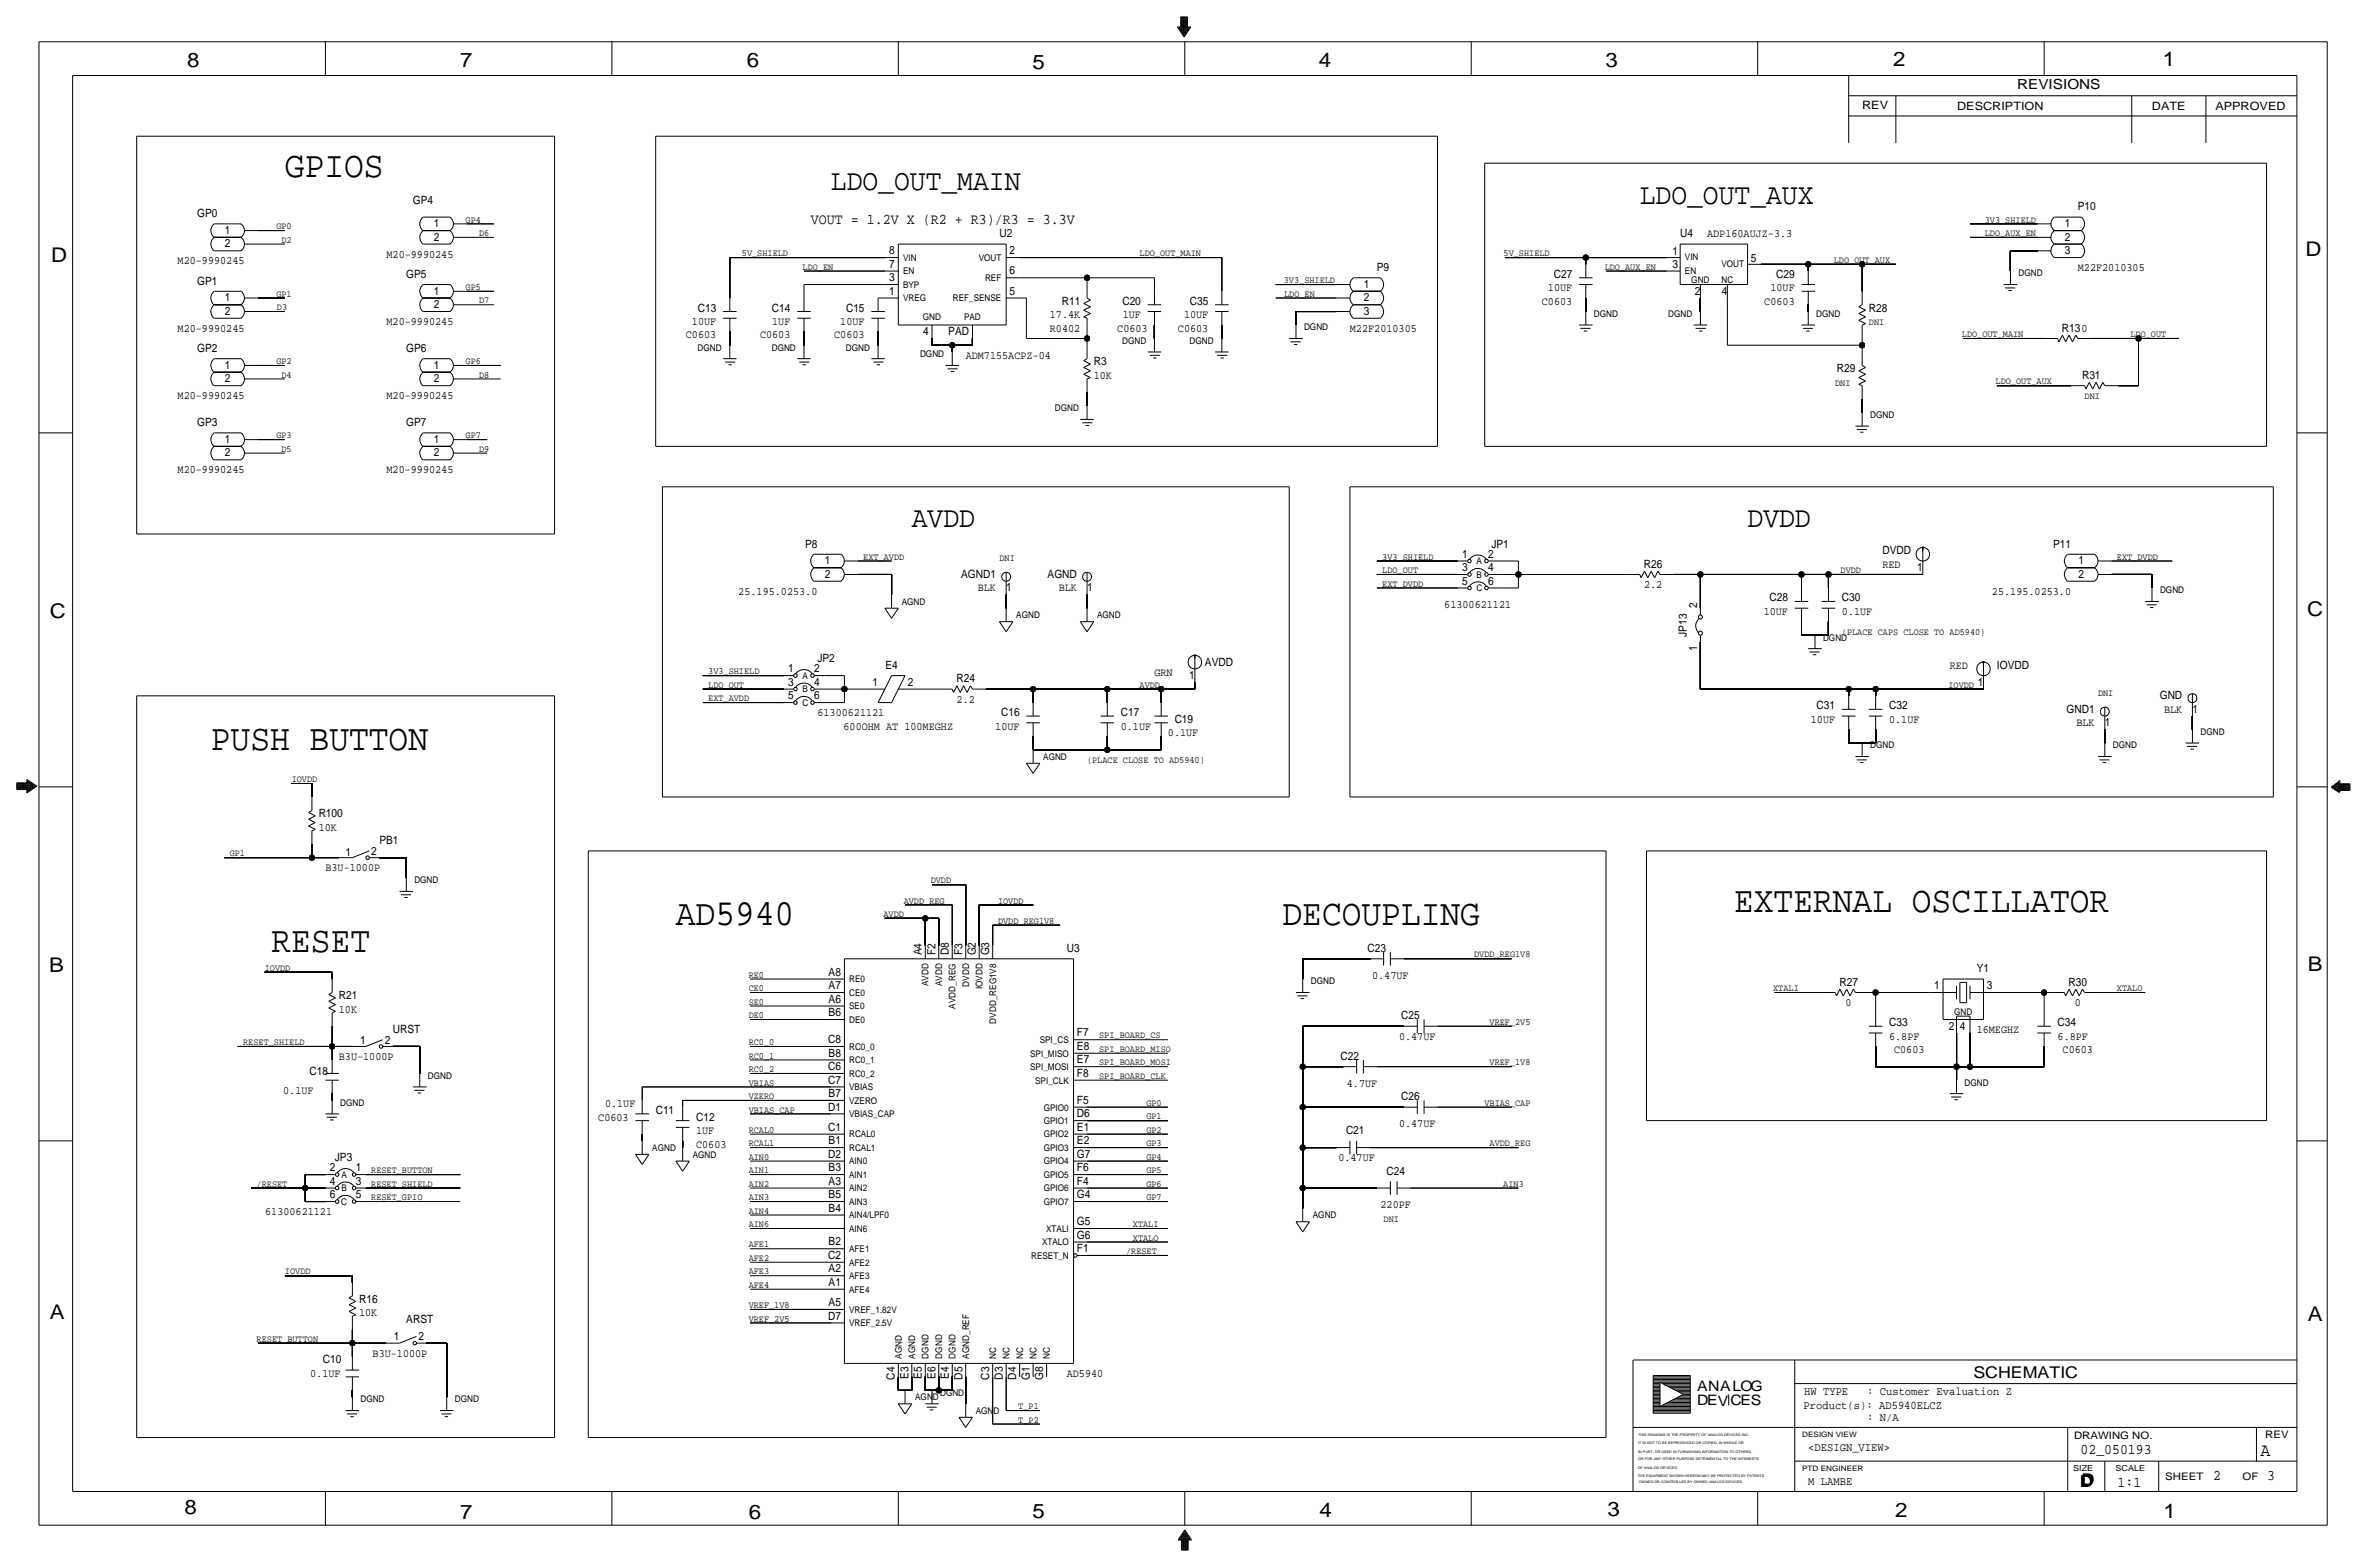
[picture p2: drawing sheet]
<svg xmlns="http://www.w3.org/2000/svg" width="892mm" height="590mm" viewBox="0 0 892 590" stroke-linecap="round" stroke-linejoin="round" font-family="sans-serif">
<defs><g id="words">
<g font-size="13.9">
<text x="107.4" y="66.5">GPIOS</text>
<text x="79.5" y="282.4">PUSH BUTTON</text>
<text x="653.5" y="343.4">EXTERNAL OSCILLATOR</text>
<text x="254.7" y="348.5">AD5940</text>
<text x="483.3" y="348.5">DECOUPLING</text>
<text x="102.3" y="358.6">RESET</text>
</g>
<g font-size="11.1">
<text x="313.1" y="71.6">LDO_OUT_MAIN</text>
<text x="617.9" y="76.7">LDO_OUT_AUX</text>
<text x="343.6" y="198.6">AVDD</text>
<text x="658.6" y="198.6">DVDD</text>
</g>
<g font-size="7.6">
<text x="70.6" y="25.4">8</text>
<text x="173.4" y="25.4">7</text>
<text x="281.4" y="25.1">6</text>
<text x="389.1" y="26.2">5</text>
<text x="497" y="25.4">4</text>
<text x="605" y="25.1">3</text>
<text x="713.4" y="24.9">2</text>
<text x="815" y="24.9">1</text>
<text x="19.3" y="98.8">D</text>
<text x="868.9" y="96.5">D</text>
<text x="18.7" y="232.7">C</text>
<text x="869.4" y="232.2">C</text>
<text x="869.6" y="365.8">B</text>
<text x="18.5" y="366">B</text>
<text x="18.7" y="496.8">A</text>
<text x="869.6" y="497.6">A</text>
<text x="69.5" y="570.5">8</text>
<text x="173.4" y="572.3">7</text>
<text x="282.1" y="572.3">6</text>
<text x="389.1" y="571.8">5</text>
<text x="497.3" y="571.5">4</text>
<text x="605.7" y="571.2">3</text>
<text x="714.2" y="571.5">2</text>
<text x="815.3" y="572">1</text>
</g>
<text font-size="7" x="851.9" y="548.4">A</text>
<g font-size="6.1">
<text x="743.7" y="518.9">SCHEMATIC</text>
<text x="783.8" y="560.3">D</text>
<text x="784.3" y="559.8">D</text>
</g>
<g font-size="5.6">
<text x="305.5" y="84.3">VOUT = 1.2V X (R2 + R3)/R3 = 3.3V</text>
<text x="784" y="547.9">02_050193</text>
<text x="834.1" y="557.5">2</text>
<text x="854.4" y="557.5">3</text>
<text x="798" y="560.1">1:1</text>
</g>
<g font-size="5.4">
<text x="639.5" y="524.2">ANALOG</text>
<text x="639.5" y="529.3">DEVCES</text>
</g>
<text font-size="5.2" x="760.2" y="33.5">REVISIONS</text>
<g font-size="4.4">
<text x="679.9" y="525.5">HW TYPE</text>
<text x="703.6" y="525.5">: Customer Evaluation Z</text>
<text x="679.7" y="530.9">Product(s): AD5940ELCZ</text>
<text x="703.6" y="535.2">: N/A</text>
<text x="681.4" y="546.6">&lt;DESIGN_VIEW&gt;</text>
<text x="681.4" y="559.3">M LAMBE</text>
</g>
<g font-size="4.3">
<text x="701.8" y="41.1">REV</text>
<text x="737.6" y="41.4">DESCRIPTION</text>
<text x="811" y="41.4">DATE</text>
<text x="834.8" y="41.4">APPROVED</text>
<text x="155.6" y="76.7">GP4</text>
<text x="74.3" y="81.8">GP0</text>
<text x="783" y="79.2">P10</text>
<text x="84.7" y="88.1">1</text>
<text x="163.5" y="85.6">1</text>
<text x="376.6" y="89.4">U2</text>
<text x="633.2" y="89.4">U4</text>
<text x="643.3" y="89.4">ADP160AUJZ-3.3</text>
<text x="778.2" y="85.6">1</text>
<text x="84.7" y="93.2">2</text>
<text x="163.5" y="90.7">2</text>
<text x="335.1" y="95.8">8</text>
<text x="380.4" y="95.8">2</text>
<text x="778.2" y="90.7">2</text>
<text x="778.2" y="95.8">3</text>
<text x="66.9" y="99.6">M20-9990245</text>
<text x="145.7" y="97">M20-9990245</text>
<text x="335.1" y="100.8">7</text>
<text x="630.3" y="101.1">3</text>
<text x="630.3" y="96">1</text>
<text x="659.8" y="98.6">5</text>
<text x="74.3" y="107.2">GP1</text>
<text x="153.1" y="104.6">GP5</text>
<text x="335.1" y="105.9">3</text>
<text x="380.4" y="103.4">6</text>
<text x="518.9" y="102.1">P9</text>
<text x="585.5" y="104.6">C27</text>
<text x="669.3" y="104.6">C29</text>
<text x="783" y="102.1">M22F2010305</text>
<text x="84.7" y="113.5">1</text>
<text x="163.5" y="111">1</text>
<text x="335.1" y="111">1</text>
<text x="380.4" y="111">5</text>
<text x="514" y="108.5">1</text>
<text x="514" y="113.5">2</text>
<text x="583.4" y="109.7">10UF</text>
<text x="638.7" y="111">2</text>
<text x="648.8" y="111">4</text>
<text x="667.2" y="109.7">10UF</text>
<text x="84.7" y="118.6">2</text>
<text x="163.5" y="116.1">2</text>
<text x="262.9" y="117.3">C13</text>
<text x="290.9" y="117.3">C14</text>
<text x="318.8" y="117.3">C15</text>
<text x="395.6" y="119.9">17.4K</text>
<text x="400.1" y="114.8">R11</text>
<text x="423" y="114.8">C20</text>
<text x="423.1" y="119.9">1UF</text>
<text x="446.2" y="119.9">10UF</text>
<text x="448.4" y="114.8">C35</text>
<text x="514" y="118.6">3</text>
<text x="581.1" y="114.8">C0603</text>
<text x="664.9" y="114.8">C0603</text>
<text x="704.3" y="117.3">R28</text>
<text x="66.9" y="125">M20-9990245</text>
<text x="145.7" y="122.4">M20-9990245</text>
<text x="260.8" y="122.4">10UF</text>
<text x="291" y="122.4">1UF</text>
<text x="316.7" y="122.4">10UF</text>
<text x="395.6" y="125">R0402</text>
<text x="421" y="125">C0603</text>
<text x="443.9" y="125">C0603</text>
<text x="508.7" y="125">M22F2010305</text>
<text x="777" y="125">R130</text>
<text x="258.5" y="127.5">C0603</text>
<text x="286.4" y="127.5">C0603</text>
<text x="314.4" y="127.5">C0603</text>
<text x="347.8" y="126.2">4</text>
<text x="357.3" y="126.2">PAD</text>
<text x="74.3" y="132.6">GP2</text>
<text x="153.1" y="132.6">GP6</text>
<text x="363.9" y="135.1">ADM7155ACPZ-04</text>
<text x="412.2" y="137.7">R3</text>
<text x="84.7" y="138.9">1</text>
<text x="163.5" y="138.9">1</text>
<text x="412.2" y="142.7">10K</text>
<text x="692.2" y="140.2">R29</text>
<text x="784.6" y="142.7">R31</text>
<text x="84.7" y="144">2</text>
<text x="163.5" y="144">2</text>
<text x="66.9" y="150.4">M20-9990245</text>
<text x="145.7" y="150.4">M20-9990245</text>
<text x="74.3" y="160.5">GP3</text>
<text x="153.1" y="160.5">GP7</text>
<text x="84.7" y="166.9">1</text>
<text x="163.5" y="166.9">1</text>
<text x="84.7" y="172">2</text>
<text x="163.5" y="172">2</text>
<text x="66.9" y="178.3">M20-9990245</text>
<text x="145.7" y="178.3">M20-9990245</text>
<text x="303.4" y="206.2">P8</text>
<text x="562.1" y="206.2">JP1</text>
<text x="709.4" y="208.8">DVDD</text>
<text x="773.7" y="206.2">P11</text>
<text x="310.8" y="212.6">1</text>
<text x="551" y="210.1">1</text>
<text x="551" y="215.1">3</text>
<text x="560.8" y="210.1">2</text>
<text x="560.8" y="215.1">4</text>
<text x="619.5" y="213.9">R26</text>
<text x="709.4" y="213.9">RED</text>
<text x="722.5" y="215.1">1</text>
<text x="783.2" y="212.6">1</text>
<text x="310.8" y="217.7">2</text>
<text x="362.2" y="217.7">AGND1</text>
<text x="394.8" y="217.7">AGND</text>
<text x="551" y="220.2">5</text>
<text x="560.8" y="220.2">6</text>
<text x="619.6" y="221.5">2.2</text>
<text x="783.2" y="217.7">2</text>
<text x="278.2" y="224">25.195.0253.0</text>
<text x="368.5" y="222.8">BLK</text>
<text x="379.2" y="222.8">1</text>
<text x="399" y="222.8">BLK</text>
<text x="409.7" y="222.8">1</text>
<text x="666.8" y="226.6">C28</text>
<text x="694.1" y="226.6">C30</text>
<text x="750.7" y="224">25.195.0253.0</text>
<text x="544.3" y="229.1">61300621121</text>
<text x="639.5" y="229.1" transform="rotate(-90 639.5 229.1)">2</text>
<text x="664.6" y="231.6">10UF</text>
<text x="694.1" y="231.6">0.1UF</text>
<text x="635.7" y="239.8" transform="rotate(-90 635.7 239.8)">JP13</text>
<text x="639.5" y="245.4" transform="rotate(-90 639.5 245.4)">1</text>
<text x="308.1" y="249.4">JP2</text>
<text x="333.7" y="252">E4</text>
<text x="454.1" y="250.7">AVDD</text>
<text x="734.8" y="252">RED</text>
<text x="752.6" y="252">IOVDD</text>
<text x="297" y="253.2">1</text>
<text x="306.8" y="253.2">2</text>
<text x="360.4" y="257">R24</text>
<text x="435.1" y="254.5">GRN</text>
<text x="448.2" y="255.8">1</text>
<text x="297" y="258.3">3</text>
<text x="297" y="263.4">5</text>
<text x="306.8" y="258.3">4</text>
<text x="306.8" y="263.4">6</text>
<text x="328.8" y="258.3">1</text>
<text x="342.1" y="258.3">2</text>
<text x="745.3" y="258.3">1</text>
<text x="813.9" y="263.4">GND</text>
<text x="308.1" y="269.7">61300621121</text>
<text x="360.5" y="264.7">2.2</text>
<text x="377.2" y="269.7">C16</text>
<text x="422.4" y="269.7">C17</text>
<text x="684.6" y="267.2">C31</text>
<text x="711.9" y="267.2">C32</text>
<text x="778.8" y="268.5">GND1</text>
<text x="815.5" y="268.5">BLK</text>
<text x="826.2" y="268.5">1</text>
<text x="317.9" y="274.8">600OHM AT 100MEGHZ</text>
<text x="375.1" y="274.8">10UF</text>
<text x="422.4" y="274.8">0.1UF</text>
<text x="442.7" y="272.3">C19</text>
<text x="682.4" y="272.3">10UF</text>
<text x="711.9" y="272.3">0.1UF</text>
<text x="782.5" y="273.6">BLK</text>
<text x="793.2" y="273.6">1</text>
<text x="440.1" y="277.4">0.1UF</text>
<text x="120.1" y="307.8">R100</text>
<text x="120.1" y="312.9">10K</text>
<text x="130.2" y="322.6">1</text>
<text x="139.9" y="322.1">2</text>
<text x="143" y="318">PB1</text>
<text x="122.6" y="328.2">B3U-1000P</text>
<text x="347.4" y="359.9" transform="rotate(-90 347.4 359.9)">A4</text>
<text x="352.5" y="359.9" transform="rotate(-90 352.5 359.9)">F2</text>
<text x="357.6" y="359.9" transform="rotate(-90 357.6 359.9)">D8</text>
<text x="362.7" y="359.9" transform="rotate(-90 362.7 359.9)">F3</text>
<text x="367.7" y="359.9" transform="rotate(-90 367.7 359.9)">G2</text>
<text x="372.8" y="359.9" transform="rotate(-90 372.8 359.9)">G3</text>
<text x="402" y="358.6">U3</text>
<text x="515.4" y="358.6">C23</text>
<text x="312.3" y="367.5">A8</text>
<text x="517.1" y="368.8">0.47UF</text>
<text x="693.2" y="371.3">R27</text>
<text x="744.9" y="366.3">Y1</text>
<text x="779.5" y="371.3">R30</text>
<text x="127.7" y="376.4">R21</text>
<text x="312.3" y="372.6">A7</text>
<text x="312.3" y="377.7">A6</text>
<text x="728.8" y="372.6">1</text>
<text x="748.7" y="372.6">3</text>
<text x="127.7" y="381.5">10K</text>
<text x="312.3" y="382.8">B6</text>
<text x="695.5" y="379">0</text>
<text x="781.9" y="379">0</text>
<text x="148" y="389.1">URST</text>
<text x="528.1" y="384">C25</text>
<text x="711.9" y="386.6">C33</text>
<text x="734.4" y="387.9">2</text>
<text x="738.6" y="387.9">4</text>
<text x="744.9" y="389.1">16MEGHZ</text>
<text x="775.4" y="386.6">C34</text>
<text x="135.7" y="393.2">1</text>
<text x="145" y="393.2">2</text>
<text x="312.1" y="392.9">C8</text>
<text x="405.8" y="390.4">F7</text>
<text x="405.8" y="395.5">E8</text>
<text x="527.2" y="391.7">0.47UF</text>
<text x="711.9" y="391.7">6.8PF</text>
<text x="775.4" y="391.7">6.8PF</text>
<text x="127.7" y="399.3">B3U-1000P</text>
<text x="312.3" y="398">B8</text>
<text x="405.8" y="400.6">E7</text>
<text x="505.2" y="399.3">C22</text>
<text x="713.8" y="396.7">C0603</text>
<text x="777.3" y="396.7">C0603</text>
<text x="116.6" y="404.9">C18</text>
<text x="312.1" y="403.1">C6</text>
<text x="405.8" y="405.6">F8</text>
<text x="106.7" y="412">0.1UF</text>
<text x="312.1" y="408.2">C7</text>
<text x="312.3" y="413.3">B7</text>
<text x="507.5" y="409.4">4.7UF</text>
<text x="228" y="417.1">0.1UF</text>
<text x="247.1" y="419.6">C11</text>
<text x="312.1" y="418.3">D1</text>
<text x="405.8" y="415.8">F5</text>
<text x="528.1" y="414.5">C26</text>
<text x="225.5" y="422.1">C0603</text>
<text x="262.3" y="422.1">C12</text>
<text x="312.1" y="426">C1</text>
<text x="405.8" y="420.9">D6</text>
<text x="405.8" y="426">E1</text>
<text x="527.2" y="424.7">0.47UF</text>
<text x="262.3" y="427.2">1UF</text>
<text x="312.3" y="431">B1</text>
<text x="405.8" y="431">E2</text>
<text x="507.2" y="427.2">C21</text>
<text x="126.2" y="437.4">JP3</text>
<text x="262.3" y="432.3">C0603</text>
<text x="312.1" y="436.1">D2</text>
<text x="405.8" y="436.1">G7</text>
<text x="504.4" y="437.4">0.47UF</text>
<text x="124.3" y="441.2">2</text>
<text x="134.1" y="441.2">1</text>
<text x="312.3" y="441.2">B3</text>
<text x="405.8" y="441.2">F6</text>
<text x="522.5" y="442.5">C24</text>
<text x="124.3" y="446.3">4</text>
<text x="134.1" y="446.3">3</text>
<text x="312.3" y="446.3">A3</text>
<text x="405.8" y="446.3">F4</text>
<text x="124.3" y="451.4">6</text>
<text x="134.1" y="451.4">5</text>
<text x="312.3" y="451.4">B5</text>
<text x="405.8" y="451.4">G4</text>
<text x="520.2" y="455.2">220PF</text>
<text x="99.9" y="457.7">61300621121</text>
<text x="312.3" y="456.4">B4</text>
<text x="405.8" y="461.5">G5</text>
<text x="405.8" y="466.6">G6</text>
<text x="312.3" y="469.1">B2</text>
<text x="405.8" y="471.7">F1</text>
<text x="312.1" y="474.2">C2</text>
<text x="312.3" y="479.3">A2</text>
<text x="312.3" y="484.4">A1</text>
<text x="135.3" y="490.7">R16</text>
<text x="312.3" y="492">A5</text>
<text x="135.3" y="495.8">10K</text>
<text x="312.1" y="497.1">D7</text>
<text x="153.1" y="498.3">ARST</text>
<text x="148.4" y="505">1</text>
<text x="157.7" y="505">2</text>
<text x="121.7" y="513.6">C10</text>
<text x="140.4" y="511">B3U-1000P</text>
<text x="116.9" y="518.7">0.1UF</text>
<text x="337.3" y="519.7" transform="rotate(-90 337.3 519.7)">C4</text>
<text x="342.3" y="519.5" transform="rotate(-90 342.3 519.5)">E3</text>
<text x="347.4" y="519.5" transform="rotate(-90 347.4 519.5)">E5</text>
<text x="352.5" y="519.5" transform="rotate(-90 352.5 519.5)">E6</text>
<text x="357.6" y="519.5" transform="rotate(-90 357.6 519.5)">E4</text>
<text x="362.7" y="519.7" transform="rotate(-90 362.7 519.7)">D5</text>
<text x="372.8" y="519.7" transform="rotate(-90 372.8 519.7)">C3</text>
<text x="377.9" y="519.7" transform="rotate(-90 377.9 519.7)">D3</text>
<text x="383" y="519.7" transform="rotate(-90 383 519.7)">D4</text>
<text x="388.1" y="520" transform="rotate(-90 388.1 520)">G1</text>
<text x="393.1" y="520" transform="rotate(-90 393.1 520)">G8</text>
<text x="402" y="518.7">AD5940</text>
</g>
<g font-size="3.9">
<text x="781.6" y="542.1">DRAWING NO.</text>
<text x="853.6" y="541.8">REV</text>
<text x="816" y="557.4">SHEET</text>
<text x="845.1" y="557.5">OF</text>
</g>
<g font-size="3.6">
<text x="175.5" y="83.8">GP4</text>
<text x="748" y="83.8">3V3_SHIELD</text>
<text x="104.1" y="86.4">GP0</text>
<text x="180.5" y="88.9">D6</text>
<text x="748" y="88.9">LDO_AUX_EN</text>
<text x="106.1" y="91.4">D2</text>
<text x="279.6" y="96.5">5V_SHIELD</text>
<text x="302.5" y="101.6">LDO_EN</text>
<text x="429.5" y="96.5">LDO_OUT_MAIN</text>
<text x="566.6" y="96.5">5V_SHIELD</text>
<text x="604.7" y="101.6">LDO_AUX_EN</text>
<text x="691.1" y="99.1">LDO_OUT_AUX</text>
<text x="483.8" y="106.7">3V3_SHIELD</text>
<text x="104.1" y="111.8">GP1</text>
<text x="175.5" y="109.2">GP5</text>
<text x="483.9" y="111.8">LDO_EN</text>
<text x="104.3" y="116.8">D3</text>
<text x="180.5" y="114.3">D7</text>
<text x="704.3" y="122.4">DNI</text>
<text x="739.3" y="127">LDO_OUT_MAIN</text>
<text x="802.8" y="127">LDO_OUT</text>
<text x="104.1" y="137.2">GP2</text>
<text x="175.5" y="137.2">GP6</text>
<text x="106.1" y="142.2">D4</text>
<text x="180.5" y="142.2">D8</text>
<text x="691.6" y="145.3">DNI</text>
<text x="752" y="144.8">LDO_OUT_AUX</text>
<text x="785.6" y="150.4">DNI</text>
<text x="104.1" y="165.1">GP3</text>
<text x="175.5" y="165.1">GP7</text>
<text x="106.1" y="170.2">D5</text>
<text x="180.5" y="170.2">D9</text>
<text x="325.3" y="210.8">EXT_AVDD</text>
<text x="376.6" y="211.3">DNI</text>
<text x="520.9" y="215.9">LDO_OUT</text>
<text x="520.9" y="210.8">3V3_SHIELD</text>
<text x="693.6" y="215.9">DVDD</text>
<text x="797.8" y="210.8">EXT_DVDD</text>
<text x="520.9" y="221">EXT_DVDD</text>
<text x="694.1" y="239.3">(PLACE CAPS CLOSE TO AD5940)</text>
<text x="266.9" y="254">3V3_SHIELD</text>
<text x="266.9" y="259.1">LDO_OUT</text>
<text x="429.5" y="259.1">AVDD</text>
<text x="734.3" y="259.1">IOVDD</text>
<text x="790.7" y="262.1">DNI</text>
<text x="266.9" y="264.2">EXT_AVDD</text>
<text x="409.7" y="287.5">(PLACE CLOSE TO AD5940)</text>
<text x="109.9" y="294.6">IOVDD</text>
<text x="86.6" y="322.6">GP1</text>
<text x="350.7" y="332.7">DVDD</text>
<text x="340.6" y="340.4">AVDD_REG</text>
<text x="376.1" y="340.4">IOVDD</text>
<text x="332.9" y="345.4">AVDD</text>
<text x="376.1" y="348">DVDD_REG1V8</text>
<text x="99.8" y="365.8">IOVDD</text>
<text x="555.5" y="360.7">DVDD_REG1V8</text>
<text x="282.1" y="368.3">RE0</text>
<text x="282.1" y="373.4">CE0</text>
<text x="668.2" y="373.4">XTALI</text>
<text x="797.8" y="373.4">XTALO</text>
<text x="282.1" y="378.5">SE0</text>
<text x="282.1" y="383.5">DE0</text>
<text x="561.3" y="386.1">VREF_2V5</text>
<text x="91.6" y="393.7">RESET_SHIELD</text>
<text x="282.1" y="393.7">RC0_0</text>
<text x="414.2" y="391.2">SPI_BOARD_CS</text>
<text x="282.1" y="398.8">RC0_1</text>
<text x="414.2" y="401.3">SPI_BOARD_MOSI</text>
<text x="414.2" y="396.2">SPI_BOARD_MISO</text>
<text x="561.3" y="401.3">VREF_1V8</text>
<text x="282.1" y="403.9">RC0_2</text>
<text x="414.2" y="406.4">SPI_BOARD_CLK</text>
<text x="282.1" y="408.9">VBIAS</text>
<text x="282.1" y="419.1">VBIAS_CAP</text>
<text x="282.1" y="414">VZERO</text>
<text x="432" y="416.6">GP0</text>
<text x="559.4" y="416.6">VBIAS_CAP</text>
<text x="432" y="421.6">GP1</text>
<text x="282.1" y="431.8">RCAL1</text>
<text x="282.1" y="426.7">RCAL0</text>
<text x="432" y="431.8">GP3</text>
<text x="432" y="426.7">GP2</text>
<text x="561.3" y="431.8">AVDD_REG</text>
<text x="282.1" y="436.9">AIN0</text>
<text x="432" y="436.9">GP4</text>
<text x="139.9" y="442">RESET_BUTTON</text>
<text x="282.1" y="442">AIN1</text>
<text x="432" y="442">GP5</text>
<text x="96.7" y="447">/RESET</text>
<text x="139.9" y="447">RESET_SHIELD</text>
<text x="282.1" y="447">AIN2</text>
<text x="432" y="447">GP6</text>
<text x="566.5" y="447">AIN3</text>
<text x="139.9" y="452.1">RESET_GPIO</text>
<text x="282.1" y="452.1">AIN3</text>
<text x="432" y="452.1">GP7</text>
<text x="282.1" y="457.2">AIN4</text>
<text x="521.4" y="460.2">DNI</text>
<text x="282.1" y="462.3">AIN6</text>
<text x="426.9" y="467.4">XTALO</text>
<text x="426.9" y="462.3">XTALI</text>
<text x="282.1" y="469.9">AFE1</text>
<text x="424.4" y="472.4">/RESET</text>
<text x="282.1" y="475">AFE2</text>
<text x="107.4" y="480.1">IOVDD</text>
<text x="282.1" y="485.1">AFE4</text>
<text x="282.1" y="480.1">AFE3</text>
<text x="282.1" y="492.8">VREF_1V8</text>
<text x="282.1" y="497.8">VREF_2V5</text>
<text x="96.7" y="505.5">RESET_BUTTON</text>
<text x="383.7" y="530.9">T_P1</text>
<text x="383.7" y="535.9">T_P2</text>
</g>
<g font-size="3.5">
<text x="340.3" y="98.3">VIN</text>
<text x="368.8" y="98.3">VOUT</text>
<text x="634.9" y="98">VIN</text>
<text x="648.7" y="100.6">VOUT</text>
<text x="340.3" y="103.4">EN</text>
<text x="371.2" y="105.9">REF</text>
<text x="634.9" y="103.1">EN</text>
<text x="637.4" y="106.7">GND</text>
<text x="648.7" y="106.7">NC</text>
<text x="760.7" y="104.1">DGND</text>
<text x="340.3" y="108.5">BYP</text>
<text x="340.3" y="113.5">VREG</text>
<text x="359.1" y="113.5">REF_SENSE</text>
<text x="600.7" y="119.4">DGND</text>
<text x="628.7" y="119.4">DGND</text>
<text x="684.5" y="119.4">DGND</text>
<text x="347.8" y="120.6">GND</text>
<text x="363.3" y="120.6">PAD</text>
<text x="491.4" y="124.5">DGND</text>
<text x="422.9" y="129.5">DGND</text>
<text x="448.3" y="129.5">DGND</text>
<text x="262.9" y="132.1">DGND</text>
<text x="290.8" y="132.1">DGND</text>
<text x="318.8" y="132.1">DGND</text>
<text x="346.7" y="134.6">DGND</text>
<text x="397.5" y="154.9">DGND</text>
<text x="704.8" y="157.5">DGND</text>
<text x="556.5" y="212.6">A</text>
<text x="556.5" y="217.7">B</text>
<text x="339.8" y="227.8">AGND</text>
<text x="556.4" y="222.8">C</text>
<text x="814" y="223.5">DGND</text>
<text x="383" y="232.9">AGND</text>
<text x="413.5" y="232.9">AGND</text>
<text x="687" y="241.3">DGND</text>
<text x="302.5" y="255.8">A</text>
<text x="302.5" y="260.9">B</text>
<text x="302.4" y="265.9">C</text>
<text x="704.8" y="281.9">DGND</text>
<text x="796.2" y="281.9">DGND</text>
<text x="829.3" y="276.9">DGND</text>
<text x="393.1" y="286.3">AGND</text>
<text x="156.2" y="332.7">DGND</text>
<text x="320" y="370.1">RE0</text>
<text x="350" y="371.5" transform="rotate(-90 350 371.5)">AVDD</text>
<text x="355" y="371.5" transform="rotate(-90 355 371.5)">AVDD</text>
<text x="365.2" y="371.7" transform="rotate(-90 365.2 371.7)">DVDD</text>
<text x="494" y="370.8">DGND</text>
<text x="320" y="375.2">CE0</text>
<text x="370.3" y="372.7" transform="rotate(-90 370.3 372.7)">IOVDD</text>
<text x="320" y="380.2">SE0</text>
<text x="360.1" y="379.9" transform="rotate(-90 360.1 379.9)">AVDD_REG</text>
<text x="736.4" y="382.3">GND</text>
<text x="320" y="385.3">DE0</text>
<text x="375.4" y="385.6" transform="rotate(-90 375.4 385.6)">DVDD_REG1V8</text>
<text x="320" y="395.5">RC0_0</text>
<text x="391.8" y="392.9">SPI_CS</text>
<text x="320" y="400.6">RC0_1</text>
<text x="388.2" y="398">SPI_MISO</text>
<text x="161.2" y="406.4">DGND</text>
<text x="320" y="405.6">RC0_2</text>
<text x="388.2" y="403.1">SPI_MOSI</text>
<text x="320" y="410.7">VBIAS</text>
<text x="390.1" y="408.2">SPI_CLK</text>
<text x="740.4" y="408.9">DGND</text>
<text x="128.2" y="416.6">DGND</text>
<text x="320" y="415.8">VZERO</text>
<text x="393.4" y="418.3">GPIO0</text>
<text x="320" y="420.9">VBIAS_CAP</text>
<text x="393.4" y="423.4">GPIO1</text>
<text x="320" y="428.5">RCAL0</text>
<text x="393.4" y="428.5">GPIO2</text>
<text x="245.8" y="433.6">AGND</text>
<text x="261.1" y="436.1">AGND</text>
<text x="320" y="433.6">RCAL1</text>
<text x="393.4" y="433.6">GPIO3</text>
<text x="128.7" y="443.7">A</text>
<text x="320" y="438.7">AIN0</text>
<text x="320" y="443.7">AIN1</text>
<text x="393.4" y="443.7">GPIO5</text>
<text x="393.4" y="438.7">GPIO4</text>
<text x="128.7" y="448.8">B</text>
<text x="320" y="448.8">AIN2</text>
<text x="393.4" y="448.8">GPIO6</text>
<text x="128.6" y="453.9">C</text>
<text x="320" y="453.9">AIN3</text>
<text x="393.4" y="453.9">GPIO7</text>
<text x="320" y="459">AIN4/LPF0</text>
<text x="494.7" y="459">AGND</text>
<text x="320" y="464.1">AIN6</text>
<text x="394.2" y="464.1">XTALI</text>
<text x="320" y="471.7">AFE1</text>
<text x="392.7" y="469.1">XTALO</text>
<text x="320" y="476.8">AFE2</text>
<text x="388.6" y="474.2">RESET_N</text>
<text x="320" y="481.8">AFE3</text>
<text x="320" y="486.9">AFE4</text>
<text x="320" y="494.5">VREF_1.82V</text>
<text x="320" y="499.6">VREF_2.5V</text>
<text x="339.8" y="511.8" transform="rotate(-90 339.8 511.8)">AGND</text>
<text x="344.9" y="511.8" transform="rotate(-90 344.9 511.8)">AGND</text>
<text x="350" y="511.8" transform="rotate(-90 350 511.8)">DGND</text>
<text x="355" y="511.8" transform="rotate(-90 355 511.8)">DGND</text>
<text x="360.1" y="511.8" transform="rotate(-90 360.1 511.8)">DGND</text>
<text x="365.2" y="511.8" transform="rotate(-90 365.2 511.8)">AGND_REF</text>
<text x="375.4" y="511.8" transform="rotate(-90 375.4 511.8)">NC</text>
<text x="380.4" y="511.8" transform="rotate(-90 380.4 511.8)">NC</text>
<text x="385.5" y="511.8" transform="rotate(-90 385.5 511.8)">NC</text>
<text x="390.6" y="511.8" transform="rotate(-90 390.6 511.8)">NC</text>
<text x="395.7" y="511.8" transform="rotate(-90 395.7 511.8)">NC</text>
<text x="344.9" y="527.6">AGND</text>
<text x="354.3" y="525.8">DGND</text>
<text x="135.8" y="528.3">DGND</text>
<text x="171.4" y="528.3">DGND</text>
<text x="367.7" y="532.6">AGND</text>
</g>
<g font-size="3.1">
<text x="781.3" y="554">SIZE</text>
<text x="797.3" y="554">SCALE</text>
</g>
<g font-size="2.8">
<text x="679.1" y="541.3">DESIGN VIEW</text>
<text x="679.1" y="554">PTD ENGINEER</text>
</g>
<g font-size="1.3">
<text x="617.3" y="541.1">THIS DRAWING IS THE PROPERTY OF ANALOG DEVICES INC.</text>
<text x="617.3" y="543.9">IT IS NOT TO BE REPRODUCED OR COPIED, IN WHOLE OR</text>
<text x="617.3" y="547.2">IN PART, OR USED IN FURNISHING INFORMATION TO OTHERS,</text>
<text x="617.3" y="550">OR FOR ANY OTHER PURPOSE DETRIMENTAL TO THE INTERESTS</text>
<text x="617.2" y="556.3">THE EQUIPMENT SHOWN HEREON MAY BE PROTECTED BY PATENTS</text>
<text x="617.2" y="553.2">OF ANALOG DEVICES.</text>
<text x="617.7" y="558.8">OWNED OR CONTROLLED BY OWNED ANALOG DEVICES.</text>
</g>
</g></defs>
<!-- layer: Nets -->
<g fill="none" stroke="#000" stroke-width=".38">
<path d="M51.5 51.3v149.9zM51.5 51.3h157.5zM209 51.3v149.9zM247.1 51.3v116.8zM247.1 51.3h294.6zM541.7 51.3v116.8zM559.5 61.5v106.6zM559.5 61.5h294.7zM854.2 61.5v106.6zM97.2 91.9h10.2zM97.2 86.9h10.2zM176 84.3h10.1z"/>
<path d="M176 89.4h10.1zM275 97v15.3zM275 97h58.5zM384.3 97h76.2zM460.5 97v12.7zM567.1 97h30.5zM597.6 97v2.6zM597.6 97h30.5zM663.7 99.6h17.7zM681.4 99.6v2.5zM681.4 99.6h20.4zM701.8 99.6v10.1z"/>
<path d="M701.8 99.6h12.7zM742.4 84.3h25.4zM742.4 89.4h25.4zM757.6 94.5h10.2zM757.6 94.5v7.6zM97.2 112.3h10.2zM97.2 117.3h10.2zM176 109.7h10.1zM176 114.8h10.1zM303 107.2v5.1zM303 107.2h30.5zM303 102.1h30.5z"/>
<path d="M330.9 112.3h2.6zM384.3 104.6h25.4zM384.3 112.3h2.5zM386.8 112.3v15.2zM409.7 104.6v2.6zM409.7 104.6h25.4zM435.1 104.6v5.1zM480.8 107.2h22.8zM480.8 112.3h22.8zM488.4 117.3v5.1zM488.4 117.3h15.2zM597.6 112.3v5z"/>
<path d="M605.2 102.1h22.9zM640.8 112.3v5zM651 112.3v17.7zM681.4 114.8v2.5zM97.2 137.7h10.2zM176 137.7h12.7zM275 125v5zM303 125v5zM330.9 125v5zM351.2 127.5v2.5zM351.2 130h7.7zM358.9 130v2.6z"/>
<path d="M358.9 130h7.6zM366.5 127.5v2.5zM386.8 127.5h22.9zM409.7 127.5v2.5zM409.7 125v2.5zM435.1 122.4v5.1zM460.5 122.4v5.1zM651 130h50.8zM701.8 130v2.6zM701.8 127.5v2.5zM739.9 127.5h30.4zM788.1 127.5h17.8z"/>
<path d="M805.9 127.5v17.8zM805.9 127.5h15.2zM97.2 142.7h10.2zM176 142.7h12.7zM409.7 147.8v5.1zM701.8 150.4v5zM752.6 145.3h27.9zM798.3 145.3h7.6zM97.2 165.6h10.2zM97.2 170.7h10.2zM176 165.6h7.6zM176 170.7h7.6z"/>
<path d="M247.1 168.1h294.6zM559.5 168.1h294.7zM249.6 183.4v116.8zM249.6 183.4h236.3zM485.9 183.4v116.8zM508.7 183.4h348zM508.7 183.4v116.8zM856.7 183.4v116.8zM51.5 201.2h157.5zM323.3 216.4h12.7zM323.3 211.3h12.7zM336 216.4v7.6z"/>
<path d="M518.9 216.4h30.5zM518.9 211.3h30.5zM564.6 211.3h7.6zM564.6 216.4h7.6zM572.2 216.4v5.1zM572.2 211.3v5.1zM572.2 216.4h40.7zM630.6 216.4h10.2zM640.8 216.4v12.7zM640.8 216.4h38.1zM678.9 216.4v5.1zM678.9 216.4h10.2z"/>
<path d="M689.1 216.4v5.1zM689.1 216.4h35.5zM795.7 216.4h15.3zM795.7 211.3h22.9zM811 216.4v5.1zM379.2 224v5.1zM409.7 224v5.1zM518.9 221.5h30.5zM564.6 221.5h7.6zM678.9 234.2v5.1zM678.9 239.3h5.1zM684 239.3h5.1z"/>
<path d="M689.1 234.2v5.1zM264.9 259.6h30.5zM264.9 254.5h30.5zM310.6 259.6h7.6zM310.6 254.5h7.6zM318.2 259.6v5.1zM318.2 259.6h7.6zM318.2 254.5v5.1zM346.2 259.6h7.6zM371.6 259.6h17.7zM389.3 259.6v5.1zM389.3 259.6h28z"/>
<path d="M417.3 259.6v5.1zM417.3 259.6h20.3zM437.6 259.6v5.1zM437.6 259.6h12.7zM450.3 257v2.6zM640.8 241.8v17.8zM640.8 259.6h55.9zM696.7 259.6v2.5zM696.7 259.6h10.1zM706.8 259.6v2.5zM706.8 259.6h40.7zM51.5 262.1v279.4z"/>
<path d="M51.5 262.1h157.5zM209 262.1v279.4zM264.9 264.7h30.5zM310.6 264.7h7.6zM389.3 277.4v5zM417.3 277.4v5zM437.6 277.4v5zM696.7 274.8v5.1zM696.7 279.9h5.1zM701.8 279.9h5zM706.8 274.8v5.1zM793.2 274.8v5.1z"/>
<path d="M826.2 269.7v5.1zM109.9 295.1h7.7zM117.6 295.1v5.1zM389.3 282.4h28zM417.3 282.4h20.3zM117.6 318v5.1zM249.6 300.2h236.3zM508.7 300.2h348zM84.5 323.1h33.1zM117.6 323.1h10.1zM143 323.1h10.1zM153.1 323.1v7.6z"/>
<path d="M221.7 320.5v221zM221.7 320.5h383.5zM351.2 333.2h12.7zM363.9 333.2v22.9zM605.2 320.5v221zM620.5 320.5v101.6zM620.5 320.5h233.7zM854.2 320.5v101.6zM333.5 345.9h15.2zM341.1 340.9h17.8zM348.7 345.9v10.2zM348.7 345.9h5.1z"/>
<path d="M353.8 345.9v10.2zM358.9 340.9v15.2zM369 340.9v15.2zM369 340.9h20.3zM374.1 348.5v7.6zM374.1 348.5h25.4zM99.8 366.3h25.4zM125.2 366.3v2.5zM282.7 373.9h30.4zM282.7 379h30.4zM282.7 368.8h30.4zM490.9 361.2v7.6z"/>
<path d="M490.9 361.2h25.4zM529 361.2h40.7zM668.7 373.9h17.8zM704.3 373.9h2.5zM706.8 373.9v7.6zM706.8 373.9h20.4zM752.6 373.9h17.7zM770.3 373.9h2.6zM770.3 373.9v7.6zM790.7 373.9h17.7zM89.6 394.2h35.6zM125.2 394.2h7.6z"/>
<path d="M125.2 394.2v5.1zM125.2 386.6v7.6zM148 394.2h10.2zM158.2 394.2v10.2zM282.7 394.2h30.4zM282.7 384h30.4zM282.7 399.3h30.4zM409.7 391.7h30.4zM409.7 396.7h30.4zM490.9 386.6h38.1zM490.9 386.6v15.2zM541.7 386.6h28z"/>
<path d="M706.8 394.2v7.6zM737.3 389.1v12.7zM742.4 389.1v12.7zM770.3 394.2v7.6zM125.2 412v2.5zM242 409.4v5.1zM242 409.4h71.1zM257.3 414.5v2.6zM257.3 414.5h55.8zM282.7 404.4h30.4zM282.7 419.6h30.4zM409.7 401.8h30.4z"/>
<path d="M409.7 406.9h30.4zM409.7 417.1h30.4zM490.9 401.8h15.3zM490.9 401.8v15.3zM490.9 417.1h38.1zM490.9 417.1v15.2zM518.9 401.8h50.8zM541.7 417.1h28zM706.8 401.8h30.5zM737.3 401.8v5.1zM737.3 401.8h5.1zM742.4 401.8h27.9z"/>
<path d="M242 427.2v2.6zM257.3 429.8v2.5zM282.7 427.2h30.4zM282.7 432.3h30.4zM282.7 437.4h30.4zM409.7 422.1h30.4zM409.7 437.4h30.4zM409.7 432.3h30.4zM409.7 427.2h30.4zM490.9 432.3h12.7zM490.9 432.3v15.2zM516.3 432.3h55.9z"/>
<path d="M620.5 422.1h233.7zM94.7 447.5h20.3zM115 442.5h7.6zM115 452.6h7.6zM115 447.5v5.1zM115 442.5v5zM115 447.5h7.6zM137.9 447.5h35.5zM137.9 452.6h35.5zM137.9 442.5h35.5zM282.7 452.6h30.4zM282.7 442.5h30.4z"/>
<path d="M282.7 447.5h30.4zM282.7 457.7h30.4zM409.7 452.6h30.4zM409.7 442.5h30.4zM409.7 447.5h30.4zM490.9 447.5v7.7zM490.9 447.5h28zM531.6 447.5h40.6zM282.7 470.4h30.4zM282.7 475.5h30.4zM282.7 462.8h30.4zM409.7 472.9h30.4z"/>
<path d="M409.7 467.9h30.4zM409.7 462.8h30.4zM107.4 480.6h25.4zM132.8 480.6v2.5zM282.7 493.3h30.4zM282.7 498.3h30.4zM282.7 485.6h30.4zM282.7 480.6h30.4zM97.2 506h35.6zM132.8 506v5zM132.8 500.9v5.1zM132.8 506h12.7z"/>
<path d="M160.7 506h7.7zM168.4 506v20.3zM338.5 518.7v5zM343.6 518.7v5zM348.7 518.7v5zM353.8 518.7v5zM358.9 518.7v5zM363.9 518.7v10.1zM374.1 518.7v17.7zM379.2 518.7v12.7zM132.8 523.7v2.6zM338.5 523.7h2.6z"/>
<path d="M341.1 523.7h2.5zM348.7 523.7h2.5zM351.2 523.7h2.6zM353.8 523.7h5.1zM374.1 536.4h17.8zM379.2 531.4h12.7zM51.5 541.5h157.5zM221.7 541.5h383.5z"/>
</g>
<g fill="#000" stroke="#000" stroke-width=".38">
<circle cx="597.6" cy="97" r="1.07"/>
<circle cx="681.4" cy="99.6" r="1.07"/>
<circle cx="701.8" cy="99.6" r="1.07"/>
<circle cx="409.7" cy="104.6" r="1.07"/>
<circle cx="358.9" cy="130" r="1.07"/>
<circle cx="409.7" cy="127.5" r="1.07"/>
<circle cx="701.8" cy="130" r="1.07"/>
<circle cx="805.9" cy="127.5" r="1.07"/>
<circle cx="572.2" cy="216.4" r="1.07"/>
<circle cx="640.8" cy="216.4" r="1.07"/>
<circle cx="678.9" cy="216.4" r="1.07"/>
<circle cx="689.1" cy="216.4" r="1.07"/>
<circle cx="318.2" cy="259.6" r="1.07"/>
<circle cx="389.3" cy="259.6" r="1.07"/>
<circle cx="417.3" cy="259.6" r="1.07"/>
<circle cx="437.6" cy="259.6" r="1.07"/>
<circle cx="696.7" cy="259.6" r="1.07"/>
<circle cx="706.8" cy="259.6" r="1.07"/>
<circle cx="417.3" cy="282.4" r="1.07"/>
<circle cx="117.6" cy="323.1" r="1.07"/>
<circle cx="348.7" cy="345.9" r="1.07"/>
<circle cx="706.8" cy="373.9" r="1.07"/>
<circle cx="770.3" cy="373.9" r="1.07"/>
<circle cx="125.2" cy="394.2" r="1.07"/>
<circle cx="490.9" cy="401.8" r="1.07"/>
<circle cx="490.9" cy="417.1" r="1.07"/>
<circle cx="737.3" cy="401.8" r="1.07"/>
<circle cx="742.4" cy="401.8" r="1.07"/>
<circle cx="490.9" cy="432.3" r="1.07"/>
<circle cx="115" cy="447.5" r="1.07"/>
<circle cx="490.9" cy="447.5" r="1.07"/>
<circle cx="132.8" cy="506" r="1.07"/>
<circle cx="353.8" cy="523.7" r="1.07"/>
</g>
<!-- layer: Components -->
<g fill="none" stroke="#000" stroke-width=".38">
<path d="M80.7 89.4a3.3 3.3 0 0 0 0 5.1M80.7 84.3a3.3 3.3 0 0 0 0 5.2M80.7 89.4h10.2zM80.7 94.5h10.2zM80.7 84.3h10.2zM90.8 89.5a3.1 3.1 0 0 1 0 5M90.8 84.4a3.1 3.1 0 0 1 0 5M92.2 91.9h5zM92.2 86.9h5zM159.4 86.9a3.3 3.3 0 0 0 0 5.1M159.4 81.8a3.3 3.3 0 0 0 0 5.1M159.5 86.9h10.1z"/>
<path d="M159.5 91.9h10.1zM159.5 81.8h10.1zM169.6 86.9a3.1 3.1 0 0 1 0 5M169.6 81.8a3.1 3.1 0 0 1 0 5.1M170.9 89.4h5.1zM170.9 84.3h5.1zM333.5 97h5zM338.5 91.9h40.7zM338.5 91.9v30.5zM379.2 97h5.1zM379.2 91.9v30.5zM597.6 99.6v5z"/>
<path d="M628.1 97h5.1zM633.2 91.9v15.3zM633.2 91.9h25.4zM658.6 99.6h5.1zM658.6 91.9v15.3zM767.8 94.5h5.1zM767.8 89.4h5.1zM767.8 84.3h5.1zM774.1 86.9h10.2zM774.1 97h10.2zM774.1 91.9h10.2zM774.1 81.8h10.2z"/>
<path d="M774.1 86.9a3.1 3.1 0 0 0 0 5M774.1 92a3.1 3.1 0 0 0 0 5M774.1 81.8a3.1 3.1 0 0 0 0 5.1M784.3 86.9a3.2 3.2 0 0 1 0 5.1M784.3 91.9a3.2 3.2 0 0 1 0 5.2M784.3 81.8a3.2 3.2 0 0 1 0 5.1M80.7 109.7a3.3 3.3 0 0 0 0 5.1 3.3 3.3 0 0 0 0 5.1M80.7 114.8h10.2zM80.7 119.9h10.2zM80.7 109.7h10.2zM90.8 109.8a3.1 3.1 0 0 1 0 5.1 3.1 3.1 0 0 1 0 5M92.2 117.3h5z"/>
<path d="M92.2 112.3h5zM159.4 107.2a3.3 3.3 0 0 0 0 5.1 3.3 3.3 0 0 0 0 5.1M159.5 112.3h10.1zM159.5 117.3h10.1zM159.5 107.2h10.1zM169.6 107.2a3.1 3.1 0 0 1 0 5.1 3.1 3.1 0 0 1 0 5M170.9 114.8h5.1zM170.9 109.7h5.1zM272.5 117.3h5.1zM272.5 119.9h5.1zM275 119.9v5.1zM275 112.3v5z"/>
<path d="M300.4 117.3h5.1zM300.4 119.9h5.1zM303 119.9v5.1zM303 112.3v5zM328.4 117.3h5.1zM328.4 119.9h5.1zM330.9 119.9v5.1zM330.9 112.3v5zM333.5 102.1h5zM333.5 107.2h5zM333.5 112.3h5zM379.2 104.6h5.1z"/>
<path d="M379.2 112.3h5.1zM408.4 114.3l2.5-1.3zM408.4 114.3l2.5 1.3zM408.4 116.8l2.5-1.2zM408.4 116.8l2.5 1.3zM408.4 119.4l2.5-1.3zM408.4 119.4l1.3 .5zM409.7 119.9v5.1zM409.7 107.2v5.1zM409.7 112.3l1.2 .7zM432.5 114.8h5.1zM432.5 117.3h5.1z"/>
<path d="M435.1 117.3v5.1zM435.1 109.7v5.1zM457.9 114.8h5.1zM457.9 117.3h5.1zM460.5 117.3v5.1zM460.5 109.7v5.1zM503.6 117.3h5.1zM503.6 112.3h5.1zM503.6 107.2h5.1zM510 109.7h10.1zM510 119.9h10.1zM510 114.8h10.1z"/>
<path d="M510 104.6h10.1zM510 104.7a3.2 3.2 0 0 0 0 5.1 3.3 3.3 0 0 0-.1 5.1 3.1 3.1 0 0 0 .1 5M520.1 104.6a3.2 3.2 0 0 1 0 5.1 3.2 3.2 0 0 1 0 5.2 3.2 3.2 0 0 1 0 5M595.1 104.6h5.1zM595.1 107.2h5.1zM597.6 117.3v5.1zM597.6 107.2v5.1zM628.1 102.1h5.1zM633.2 107.2h25.4zM640.8 107.2v5.1zM640.8 117.3v5.1zM651 107.2v5.1z"/>
<path d="M678.9 107.2h5.1zM678.9 109.7h5.1zM681.4 117.3v5.1zM681.4 109.7v5.1zM681.4 102.1v5.1zM700.5 115.6l1.3-.8zM700.5 115.6l2.5 1.2zM700.5 118.1l2.5-1.3zM700.5 118.1l2.5 1.3zM701.8 109.7v5.1zM755.1 107.2h5.1zM755.6 108.5h3.8z"/>
<path d="M756.9 109.5h1.2zM757.6 102.1v5.1zM80.7 135.1a3.3 3.3 0 0 0 0 5.2M80.7 135.1h10.2zM90.8 135.2a3.1 3.1 0 0 1 0 5M92.2 137.7h5zM159.4 135.1a3.3 3.3 0 0 0 0 5.2M159.5 135.1h10.1zM169.6 135.2a3.1 3.1 0 0 1 0 5M170.9 137.7h5.1zM272.5 135.1h5.1zM273.3 136.4h3.8z"/>
<path d="M274.5 137.4h1.3zM275 130v5.1zM300.4 135.1h5.1zM301.2 136.4h3.8zM302.5 137.4h1.2zM303 130v5.1zM328.4 135.1h5.1zM329.1 136.4h3.8zM330.4 137.4h1.3zM330.9 130v5.1zM338.5 122.4h40.7zM351.2 122.4v5.1z"/>
<path d="M356.3 137.7h5.1zM357.1 138.9h3.8zM358.3 140h1.3zM358.9 132.6v5.1zM366.5 122.4v5.1zM408.4 135.9l1.3-.8zM408.4 135.9l2.5 1.3zM408.4 138.4l2.5-1.2zM408.4 138.4l2.5 1.3zM409.7 130v5.1zM432.5 132.6h5.1zM433.3 133.9h3.8z"/>
<path d="M434.5 134.9h1.3zM435.1 127.5v5.1zM457.9 132.6h5.1zM458.7 133.9h3.8zM459.9 134.9h1.3zM460.5 127.5v5.1zM485.9 127.5h5zM486.4 128.8h3.8zM487.6 129.8h1.3zM488.4 122.4v5.1zM595.1 122.4h5.1zM595.6 123.7h3.8z"/>
<path d="M596.8 124.7h1.3zM638.3 122.4h5zM639 123.7h3.8zM640.3 124.7h1.3zM678.9 122.4h5.1zM679.4 123.7h3.8zM680.7 124.7h1.2zM700.5 139.7l2.5-1.3zM700.5 139.7l2.5 1.3zM700.5 120.6l2.5-1.2zM700.5 120.6l2.5 1.3zM701.8 132.6v5.1z"/>
<path d="M701.8 137.7l1.2 .7zM701.8 122.4v5.1zM701.8 122.4l1.2-.5zM770.3 127.5h5.1zM775.4 127.5l.5 1.3zM777.2 126.2l1.3 2.6zM777.2 126.2l-1.3 2.6zM779.7 126.2l1.3 2.6zM779.7 126.2l-1.2 2.6zM782.3 126.2l.7 1.3zM782.3 126.2l-1.3 2.6zM783 127.5h5.1z"/>
<path d="M80.7 140.2a3.3 3.3 0 0 0 0 5.1M80.7 140.2h10.2zM80.7 145.3h10.2zM90.8 140.3a3.1 3.1 0 0 1 0 5M92.2 142.7h5zM159.4 140.2a3.3 3.3 0 0 0 0 5.1M159.5 140.2h10.1zM159.5 145.3h10.1zM169.6 140.3a3.1 3.1 0 0 1 0 5M170.9 142.7h5.1zM407.1 158h5.1zM407.9 159.3h3.8z"/>
<path d="M408.4 141l2.5-1.3zM408.4 141l2.5 1.2zM409.7 152.9v5.1zM409.7 142.7v5.1zM409.7 142.7l1.2-.5zM700.5 142.2l2.5-1.2zM700.5 142.2l2.5 1.3zM700.5 144.8l2.5-1.3zM700.5 144.8l1.3 .5zM701.8 155.4v5.1zM701.8 145.3v5.1zM780.5 145.3h5.1z"/>
<path d="M785.6 145.3l.5 1.3zM787.3 144l1.3 2.6zM787.3 144l-1.2 2.6zM789.9 144l1.3 2.6zM789.9 144l-1.3 2.6zM792.4 144l.8 1.3zM792.4 144l-1.2 2.6zM793.2 145.3h5.1zM80.7 163.1a3.3 3.3 0 0 0 0 5 3.3 3.3 0 0 0 0 5.2M80.7 168.1h10.2zM80.7 173.2h10.2zM80.7 163.1h10.2z"/>
<path d="M90.8 163.1a3.1 3.1 0 0 1 0 5.1 3.1 3.1 0 0 1 0 5M92.2 170.7h5zM92.2 165.6h5zM159.4 163.1a3.3 3.3 0 0 0 0 5 3.3 3.3 0 0 0 0 5.2M159.5 168.1h10.1zM159.5 173.2h10.1zM159.5 163.1h10.1zM169.6 163.1a3.1 3.1 0 0 1 0 5.1 3.1 3.1 0 0 1 0 5M170.9 170.7h5.1zM170.9 165.6h5.1zM409.1 160.3h1.3zM699.2 160.5h5.1z"/>
<path d="M699.7 161.8h3.8zM701 162.8h1.3zM306.7 213.9a3.3 3.3 0 0 0 0 5.1M306.7 208.8a3.3 3.3 0 0 0 0 5.1M306.8 213.9h10.1zM306.8 218.9h10.1zM306.8 208.8h10.1zM316.9 213.9a3.1 3.1 0 0 1 0 5M316.9 208.8a3.1 3.1 0 0 1 0 5.1M318.2 216.4h5.1zM318.2 211.3h5.1zM379.2 218.9v5.1z"/>
<path d="M379.2 215.6v3.3zM409.7 218.9v5.1zM409.7 215.6v3.3zM549.4 216.4h3.7zM549.4 211.3h3.7zM553.8 215.7a3.9 3.9 0 0 1 6.3 0M553.8 210.7a3.9 3.9 0 0 1 6.3 0M560.8 216.4h3.8zM560.8 211.3h3.8zM612.9 216.4h5zM617.9 216.4l.5 1.3zM619.7 215.1l1.3 2.6z"/>
<path d="M619.7 215.1l-1.3 2.6zM622.2 215.1l1.3 2.6zM622.2 215.1l-1.2 2.6zM624.8 215.1l.8 1.3zM624.8 215.1l-1.3 2.6zM625.6 216.4h5zM724.6 206.2v10.2zM724.6 206.2v1.4zM779.2 213.9a3.3 3.3 0 0 0 0 5.1M779.2 208.8a3.3 3.3 0 0 0 0 5.1M779.2 213.9h10.2zM779.2 218.9h10.2z"/>
<path d="M779.2 208.8h10.2zM789.3 213.9a3.1 3.1 0 0 1 0 5M789.3 208.8a3.1 3.1 0 0 1 0 5.1M790.7 216.4h5zM790.7 211.3h5zM333.5 229.1l2.5 3.8zM333.5 229.1h5zM336 224v5zM338.5 229.1l-2.5 3.8zM376.6 234.2l2.6 3.8zM376.6 234.2h5.1zM379.2 229.1v5z"/>
<path d="M381.7 234.2l-2.5 3.8zM407.1 234.2l2.6 3.8zM407.1 234.2h5.1zM409.7 229.1v5zM412.2 234.2l-2.5 3.8zM549.4 221.5h3.7zM553.8 220.8a3.9 3.9 0 0 1 6.3 0M560.8 221.5h3.8zM640.3 233a3.6 3.6 0 0 0-.3 5.3M640.8 239.3v2.5zM640.8 229.1v2.5zM676.4 226.6h5z"/>
<path d="M676.4 229.1h5zM678.9 229.1v5.1zM678.9 221.5v5.1zM684 239.3v5zM686.5 226.6h5.1zM686.5 229.1h5.1zM689.1 229.1v5.1zM689.1 221.5v5.1zM808.4 226.6h5.1zM808.9 227.8h3.8zM810.2 228.9h1.3zM811 221.5v5.1z"/>
<path d="M295.4 259.6h3.7zM295.4 254.5h3.7zM299.8 258.9a3.9 3.9 0 0 1 6.3 0M299.8 253.8a3.9 3.9 0 0 1 6.3 0M306.8 259.6h3.8zM306.8 254.5h3.8zM325.8 259.6h5.1zM330.9 259.6h2.6zM336 254.5l-5.1 10.2zM336 254.5h5.1zM338.5 259.6h2.6zM341.1 259.6h5.1z"/>
<path d="M341.1 254.5l-5.1 10.2zM353.8 259.6h5.1zM358.9 259.6l.5 1.3zM360.6 258.3l1.3 2.6zM360.6 258.3l-1.2 2.6zM363.2 258.3l1.2 2.6zM363.2 258.3l-1.3 2.6zM365.7 258.3l.8 1.3zM365.7 258.3l-1.3 2.6zM366.5 259.6h5.1zM450.3 246.9v10.1zM450.3 246.9v1.3z"/>
<path d="M681.4 244.3h5.1zM681.9 245.6h3.8zM683.2 246.6h1.3zM747.5 249.4v10.2zM747.5 249.4v1.3zM295.4 264.7h3.7zM299.8 264a3.9 3.9 0 0 1 6.3 0M306.8 264.7h3.8zM330.9 264.7h5.1zM386.8 269.7h5.1zM386.8 272.3h5.1zM389.3 272.3v5.1z"/>
<path d="M389.3 264.7v5zM414.7 269.7h5.1zM414.7 272.3h5.1zM417.3 272.3v5.1zM417.3 264.7v5zM435.1 269.7h5zM435.1 272.3h5zM437.6 272.3v5.1zM437.6 264.7v5zM694.1 267.2h5.1zM694.1 269.7h5.1zM696.7 269.7v5.1z"/>
<path d="M696.7 262.1v5.1zM701.8 279.9v5.1zM704.3 267.2h5.1zM704.3 269.7h5.1zM706.8 269.7v5.1zM706.8 262.1v5.1zM793.2 279.9v5.1zM793.2 269.7v5.1zM793.2 266.4v3.3zM823.7 279.9h5.1zM826.2 274.8v5.1zM826.2 264.7v5z"/>
<path d="M826.2 261.3v3.3zM386.8 287.5l2.5 3.8zM386.8 287.5h5.1zM389.3 282.4v5zM391.9 287.5l-2.6 3.8zM699.2 285h5.1zM699.7 286.3h3.8zM701 287.3h1.3zM790.7 285h5zM791.2 286.3h3.8zM792.4 287.3h1.3zM824.2 281.2h3.8z"/>
<path d="M825.4 282.2h1.3zM116.3 306.1l1.3-.8zM116.3 306.1l2.5 1.2zM116.3 308.6l2.5-1.3zM116.3 308.6l2.5 1.3zM116.3 311.1l2.5-1.2zM116.3 311.1l2.5 1.3zM117.6 312.9v5.1zM117.6 300.2v5.1zM117.6 312.9l1.2-.5zM127.7 323.1h5.1zM132.8 323.1l6.3-2.6z"/>
<path d="M139.2 323.1h3.8zM150.6 335.8h5.1zM151.1 337.1h3.8zM152.3 338.1h1.3zM153.1 330.7v5.1zM348.7 356.1v5.1zM353.8 356.1v5.1zM358.9 356.1v5.1zM363.9 356.1v5.1zM369 356.1v5.1zM374.1 356.1v5.1zM521.4 358.6v5.1z"/>
<path d="M524 358.6v5.1zM123.9 374.6l1.3-.7zM123.9 374.6l2.5 1.3zM123.9 377.2l2.5-1.3zM123.9 377.2l2.5 1.3zM123.9 379.7l2.5-1.2zM123.9 379.7l2.5 1.3zM125.2 368.8v5.1zM313.1 368.8h5.1zM313.1 373.9h5.1zM313.1 379h5.1zM318.2 361.2h86.4z"/>
<path d="M318.2 361.2v152.4zM404.6 361.2v152.4zM488.4 373.9h5.1zM488.9 375.2h3.8zM490.2 376.2h1.2zM490.9 368.8v5.1zM516.3 361.2h5.1zM524 361.2h5zM686.5 373.9h5.1zM691.6 373.9l.5 1.3zM693.4 372.6l1.2 2.6zM693.4 372.6l-1.3 2.6z"/>
<path d="M695.9 372.6l1.3 2.6zM695.9 372.6l-1.3 2.6zM698.4 372.6l.8 1.3zM698.4 372.6l-1.2 2.6zM699.2 373.9h5.1zM727.2 373.9h5zM732.2 373.9h5.1zM732.2 368.8h15.3zM732.2 368.8v15.2zM737.3 371.3v5.1zM738.6 370.1v7.6zM738.6 377.7h2.5z"/>
<path d="M738.6 370.1h2.5zM741.1 370.1v7.6zM742.4 373.9h5.1zM742.4 371.3v5.1zM747.5 373.9h5.1zM747.5 368.8v15.2zM772.9 373.9h5.1zM778 373.9l.5 1.3zM779.7 372.6l1.3 2.6zM779.7 372.6l-1.2 2.6zM782.3 372.6l1.2 2.6zM782.3 372.6l-1.3 2.6z"/>
<path d="M784.8 372.6l.8 1.3zM784.8 372.6l-1.3 2.6zM785.6 373.9h5.1zM125.2 399.3v5.1zM125.2 381.5v5.1zM125.2 381.5l1.2-.5zM132.8 394.2h5.1zM137.9 394.2l6.3-2.5zM144.3 394.2h3.7zM313.1 394.2h5.1zM313.1 399.3h5.1zM313.1 384h5.1z"/>
<path d="M404.6 391.7h5.1zM404.6 396.7h5.1zM511.3 399.3v5.1zM513.8 399.3v5.1zM529 386.6h5.1zM534.1 384v5.1zM536.7 386.6h5zM536.7 384v5.1zM704.3 386.6h5.1zM704.3 389.1h5.1zM706.8 389.1v5.1zM706.8 381.5v5.1z"/>
<path d="M732.2 384h15.3zM737.3 384v5.1zM737.3 382.8h5.1zM737.3 382.8v1.2zM742.4 384v5.1zM742.4 382.8v1.2zM767.8 386.6h5.1zM767.8 389.1h5.1zM770.3 389.1v5.1zM770.3 381.5v5.1zM122.6 419.6h5.1zM122.6 406.9h5.1z"/>
<path d="M122.6 404.4h5.1zM125.2 414.5v5.1zM125.2 406.9v5.1zM155.7 409.4h5zM156.2 410.7h3.8zM157.4 411.7h1.3zM158.2 404.4v5zM239.5 419.6h5.1zM242 414.5v5.1zM257.3 417.1v5zM313.1 409.4h5.1zM313.1 414.5h5.1z"/>
<path d="M313.1 419.6h5.1zM313.1 404.4h5.1zM404.6 406.9h5.1zM404.6 417.1h5.1zM404.6 401.8h5.1zM506.2 401.8h5.1zM513.8 401.8h5.1zM529 417.1h5.1zM534.1 414.5v5.1zM536.7 417.1h5zM536.7 414.5v5.1zM734.8 412h5.1z"/>
<path d="M735.3 413.3h3.8zM736.5 414.3h1.3zM737.3 406.9v5.1zM123.1 420.9h3.8zM124.4 421.9h1.3zM239.5 434.8l2.5 3.9zM239.5 434.8h5.1zM239.5 422.1h5.1zM242 429.8v4.9zM242 422.1v5.1zM244.6 434.8l-2.6 3.9zM254.7 437.4l2.6 3.8z"/>
<path d="M254.7 437.4h5.1zM254.7 422.1h5.1zM254.7 424.7h5.1zM257.3 432.3v5zM257.3 424.7v5.1zM259.8 437.4l-2.5 3.8zM313.1 437.4h5.1zM313.1 427.2h5.1zM313.1 432.3h5.1zM404.6 437.4h5.1zM404.6 432.3h5.1zM404.6 427.2h5.1z"/>
<path d="M404.6 422.1h5.1zM503.6 432.3h5.1zM508.7 429.8v5zM511.3 432.3h5zM511.3 429.8v5zM122.6 452.6h3.8zM122.6 447.5h3.8zM122.6 442.5h3.8zM127.1 451.9a3.9 3.9 0 0 1 6.3 0M127.1 446.9a3.9 3.9 0 0 1 6.3 0M127.1 441.8a3.9 3.9 0 0 1 6.3 0M134.1 452.6h3.8z"/>
<path d="M134.1 447.5h3.8zM134.1 442.5h3.8zM313.1 452.6h5.1zM313.1 457.7h5.1zM313.1 442.5h5.1zM313.1 447.5h5.1zM404.6 452.6h5.1zM404.6 442.5h5.1zM404.6 447.5h5.1zM490.9 455.2v4.9zM518.9 447.5h5.1zM524 445v5.1z"/>
<path d="M526.5 447.5h5.1zM526.5 445v5.1zM313.1 475.5h5.1zM313.1 470.4h5.1zM313.1 462.8h5.1zM404.6 467.9h5.1zM404.6 462.8h5.1zM405.9 472.9h3.8zM488.4 460.2l2.5 3.9zM488.4 460.2h5.1zM493.5 460.2l-2.6 3.9zM131.5 489l1.3-.8z"/>
<path d="M131.5 489l2.6 1.2zM131.5 491.5l2.6-1.3zM131.5 491.5l2.6 1.3zM131.5 494l2.6-1.2zM131.5 494l2.6 1.3zM132.8 495.8v5.1zM132.8 483.1v5.1zM132.8 495.8l1.3-.5zM313.1 493.3h5.1zM313.1 485.6h5.1zM313.1 480.6h5.1zM313.1 498.3h5.1z"/>
<path d="M130.3 518.7h5zM130.3 516.1h5zM132.8 518.7v5zM132.8 511v5.1zM145.5 506h5.1zM150.6 506l6.3-2.6zM157 506h3.7zM318.2 513.6h86.4zM338.5 513.6v5.1zM343.6 513.6v5.1zM348.7 513.6v5.1zM353.8 513.6v5.1z"/>
<path d="M358.9 513.6v5.1zM363.9 513.6v5.1zM374.1 513.6v5.1zM379.2 513.6v5.1zM384.3 513.6v5.1zM389.3 513.6v5.1zM394.4 513.6v5.1zM130.3 531.4h5zM130.8 532.6h3.8zM132 533.7h1.3zM132.8 526.3v5.1zM165.8 531.4h5.1z"/>
<path d="M166.3 532.6h3.8zM167.6 533.7h1.3zM168.4 526.3v5.1zM338.5 528.8l2.6 3.8zM338.5 528.8h5.1zM341.1 523.7v5zM343.6 528.8l-2.5 3.8zM348.7 528.8h5.1zM349.2 530.1h3.8zM350.5 531.1h1.2zM351.2 523.7v5.1zM361.4 533.9l2.5 3.8z"/>
<path d="M361.4 533.9h5.1zM363.9 528.8v5zM366.5 533.9l-2.6 3.8z"/>
<circle cx="379.2" cy="217.3" r="1.69"/>
<circle cx="409.7" cy="217.3" r="1.69"/>
<circle cx="553.8" cy="211.3" r=".67"/>
<circle cx="553.8" cy="216.4" r=".67"/>
<circle cx="560.2" cy="216.4" r=".67"/>
<circle cx="560.2" cy="211.3" r=".67"/>
<circle cx="724.6" cy="208.8" r="2.56"/>
<circle cx="553.8" cy="221.5" r=".67"/>
<circle cx="560.2" cy="221.5" r=".67"/>
<circle cx="640.8" cy="238.5" r=".77"/>
<circle cx="640.8" cy="232.4" r=".77"/>
<circle cx="299.8" cy="254.5" r=".67"/>
<circle cx="299.8" cy="259.6" r=".67"/>
<circle cx="306.2" cy="259.6" r=".67"/>
<circle cx="306.2" cy="254.5" r=".67"/>
<circle cx="450.3" cy="249.4" r="2.56"/>
<circle cx="747.5" cy="252" r="2.56"/>
<circle cx="299.8" cy="264.7" r=".67"/>
<circle cx="306.2" cy="264.7" r=".67"/>
<circle cx="793.2" cy="268.1" r="1.69"/>
<circle cx="826.2" cy="263" r="1.69"/>
<circle cx="138.5" cy="323.1" r=".67"/>
<circle cx="143.6" cy="394.2" r=".67"/>
<circle cx="127.1" cy="452.6" r=".67"/>
<circle cx="127.1" cy="447.6" r=".67"/>
<circle cx="127.1" cy="442.5" r=".67"/>
<circle cx="133.5" cy="452.6" r=".67"/>
<circle cx="133.5" cy="447.6" r=".67"/>
<circle cx="133.5" cy="442.5" r=".67"/>
<circle cx="405.2" cy="473" r=".67"/>
<circle cx="156.3" cy="506" r=".67"/>
</g>
<path d="M724.4 206.1h.4v.3h-.4zM450.1 246.7h.4v.4h-.4zM747.3 249.3h.4v.3h-.4z" fill="#000" stroke="#000" stroke-width=".38"/>
<!-- layer: Page Border and Title Block -->
<g fill="none" stroke="#000" stroke-width=".38">
<path d="M14.7 15.7v558.8zM14.7 15.7h862.3zM122.6 15.7v12.7zM230.6 15.7v12.7zM338.5 15.7v12.7zM443.7 10.2h1.3zM443.7 10.2l2.5 3.8zM444.2 10.4l2 3.1zM444.2 10.4h1zM444.7 10.7l1.5 2.3zM444.7 10.7h.8zM445 6.4v3.8z"/>
<path d="M445 6.4h2.5zM445.2 6.6v3.8zM445.2 6.6h2zM445.2 10.9h.5zM445.2 10.9l1 1.5zM445.5 6.9v3.8zM445.5 6.9h1.5zM445.7 11.2l.5 .7zM445.7 11.2h.3zM445.7 7.1v3.8zM445.7 7.1h1zM446 7.4v3.8z"/>
<path d="M446 7.4h.5zM446.2 7.6v4.1zM446.5 11.2h.2zM446.5 7.4v3.8zM446.5 15.7v12.7zM446.7 10.9h.5zM446.7 11.2l-.5 .7zM446.7 7.1v3.8zM447 10.7h.8zM447 6.9v3.8zM447.2 10.4h1.1zM447.2 6.6v3.8z"/>
<path d="M447.2 10.9l-1 1.5zM447.5 10.2h1.3zM447.5 6.4v3.8zM447.8 10.7l-1.6 2.3zM448.3 10.4l-2.1 3.1zM448.8 10.2l-2.6 3.8zM554.4 15.7v12.7zM662.4 15.7v12.7zM770.3 15.7v12.7zM877 15.7v558.8zM27.4 28.4h838.2zM27.4 28.4v533.4z"/>
<path d="M696.7 36.1h168.9zM696.7 28.4v25.4zM714.5 36.1v17.7zM803.4 36.1v17.7zM831.3 36.1v17.7zM865.6 28.4v533.4zM696.7 43.7h168.9zM14.7 163.1h12.7zM865.6 163.1h11.4zM6.3 294.9v2.5zM6.3 297.4h3.8zM6.3 294.9h3.8z"/>
<path d="M6.6 295.1v2.1zM6.6 295.1h3.8zM6.6 297.2h3.8zM6.8 295.4v1.5zM6.8 295.4h3.8zM6.8 296.9h3.8zM7.1 295.7v1zM7.1 295.7h3.8zM7.1 296.7h3.8zM7.3 295.9v.5zM7.3 295.9h3.8zM7.3 296.4h3.8z"/>
<path d="M7.6 296.2h4zM10.1 297.4v1.3zM10.1 298.7l3.8-2.5zM10.1 293.6l3.8 2.6zM10.1 293.6v1.3zM10.4 297.2v1zM10.4 298.2l3-2zM10.4 294.1v1zM10.4 294.1l3 2.1zM10.6 296.9v.8zM10.6 297.7l2.3-1.5zM10.6 294.6v.8z"/>
<path d="M10.6 294.6l2.3 1.6zM10.9 295.1v.6zM10.9 295.1l1.5 1.1zM10.9 296.7v.5zM10.9 297.2l1.5-1zM11.1 295.7v.2zM11.1 295.7l.8 .5zM11.1 296.4v.3zM11.1 296.7l.8-.5zM14.7 296.4h12.7zM865.6 296.4h11.4zM878.5 296.5l3-2z"/>
<path d="M878.5 296.5l3 2.1zM878.7 296.5l3.1 1.8zM878.7 296.5l3.1-2.5zM879 296.5l2.3-1.5zM879 296.5l2.3 1.5zM879.5 296.5l1.5-1zM879.5 296.5l1.5 1zM880 296.5l.8-.5zM880 296.5l.8 .5zM880.3 296.5h4zM880.8 296.3h3.8zM880.8 296.8h3.8z"/>
<path d="M880.8 296v.3zM880.8 296.8v.2zM881 296h3.8zM881 297h3.8zM881 295.5v.5zM881 297v.5zM881.3 295.8h3.8zM881.3 297.3h3.8zM881.3 295v.8zM881.3 297.3v.7zM881.5 295.5h3.8zM881.5 297.5h3.8z"/>
<path d="M881.5 294.5v1zM881.5 297.5v1.1zM881.8 297.8h3.8zM881.8 295.2h3.8zM881.8 297.8v.5zM881.8 294v1.2zM884.6 296.3v.5zM884.8 296v1zM885.1 295.8v1.5zM885.3 295.5v2zM885.6 295.2v2.6zM14.7 429.8h12.7z"/>
<path d="M865.6 429.8h11.4zM615.4 512.3v49.5zM615.4 512.3h250.2zM623 518.2h14zM623 518.7h14zM623 519.7h14zM623 519.2h14zM623 518.2v14.2zM637 518.2v14.2zM676.4 512.3v49.5zM615.4 537.7h250.2zM623 532.4h14z"/>
<path d="M623 531.9h14zM623 531.4h14zM623 530.4h14zM623 530.9h14zM623 526.3h2.6zM623 525.3h2.6zM623 527.3h2.6zM623 525.8h2.6zM623 528.3h2.6zM623 527.8h2.6zM623 528.8h2.6zM623 529.3h2.6z"/>
<path d="M623 526.8h2.6zM623 523.2h2.6zM623 524.8h2.6zM623 523.7h2.6zM623 522.7h2.6zM623 524.3h2.6zM623 521.7h2.6zM623 521.2h2.6zM623 522.2h2.6zM623 520.2h14zM623 529.8h14zM623 520.7h14z"/>
<path d="M625.6 529.8l8.8-4.5zM625.6 520.7l8.8 4.6zM625.6 520.7v9.1zM626.6 529.3h10.4zM626.6 521.2h10.4zM627.3 521.7h9.7zM627.6 528.8h9.4zM628.3 522.2h8.7zM628.6 528.3h8.4zM629.6 527.8h7.4zM629.6 522.7h7.4zM630.4 527.3h6.6z"/>
<path d="M630.4 523.2h6.6zM631.4 523.7h5.6zM631.4 526.8h5.6zM632.4 526.3h4.6zM632.4 524.3h4.6zM633.4 525.8h3.6zM633.4 524.8h3.6zM634.4 525.3h2.6zM651.5 525.3v4zM676.4 521.2h189.2zM779.2 537.7v23.9zM850.3 537.7v12.7z"/>
<path d="M676.4 550.4h189.2zM793.2 550.4v11.2zM813.5 550.4v11.4zM14.7 574.5h862.3zM27.4 561.8h838.2zM122.6 561.8v12.7zM230.6 561.8v12.7zM338.5 561.8v12.7zM444.4 579.9h1.1zM445 579.6h.7zM445.5 579.9v3.8zM445.5 579.4h.5z"/>
<path d="M445.7 579.6v3.8zM446 579.4v3.8zM446 579.1h.2zM446.2 579.1v3.8zM446.5 561.8v12.7zM446.5 576.8l-2.1 3.1zM446.5 576.3l-2.6 3.8zM446.5 577.3l-1.5 2.3zM446.5 576.3l2.5 3.8zM446.5 576.8l2 3.1zM446.5 577.3l1.5 2.3zM446.5 578.6v4.1z"/>
<path d="M446.5 578.4l-.5 .7zM446.5 578.4l.5 .7zM446.5 577.9l-1 1.5zM446.5 577.9l1 1.5zM446.7 579.1v3.8zM446.7 579.1h.3zM447 579.4v3.8zM447 579.4h.5zM447.2 579.6v3.8zM447.2 579.6h.8zM447.5 579.9v3.8zM447.5 579.9h1z"/>
<path d="M554.4 561.8v12.7zM662.4 561.8v12.7zM770.3 561.8v12.7zM443.9 580.1h1.3zM445.2 583.9h2.6zM445.2 580.1v3.8zM445.5 583.7h2zM445.7 583.4h1.5zM446 583.2h1zM446.2 582.9h.5zM447.8 580.1v3.8zM447.8 580.1h1.2z"/>
</g>
<use href="#words"/>
</svg>
